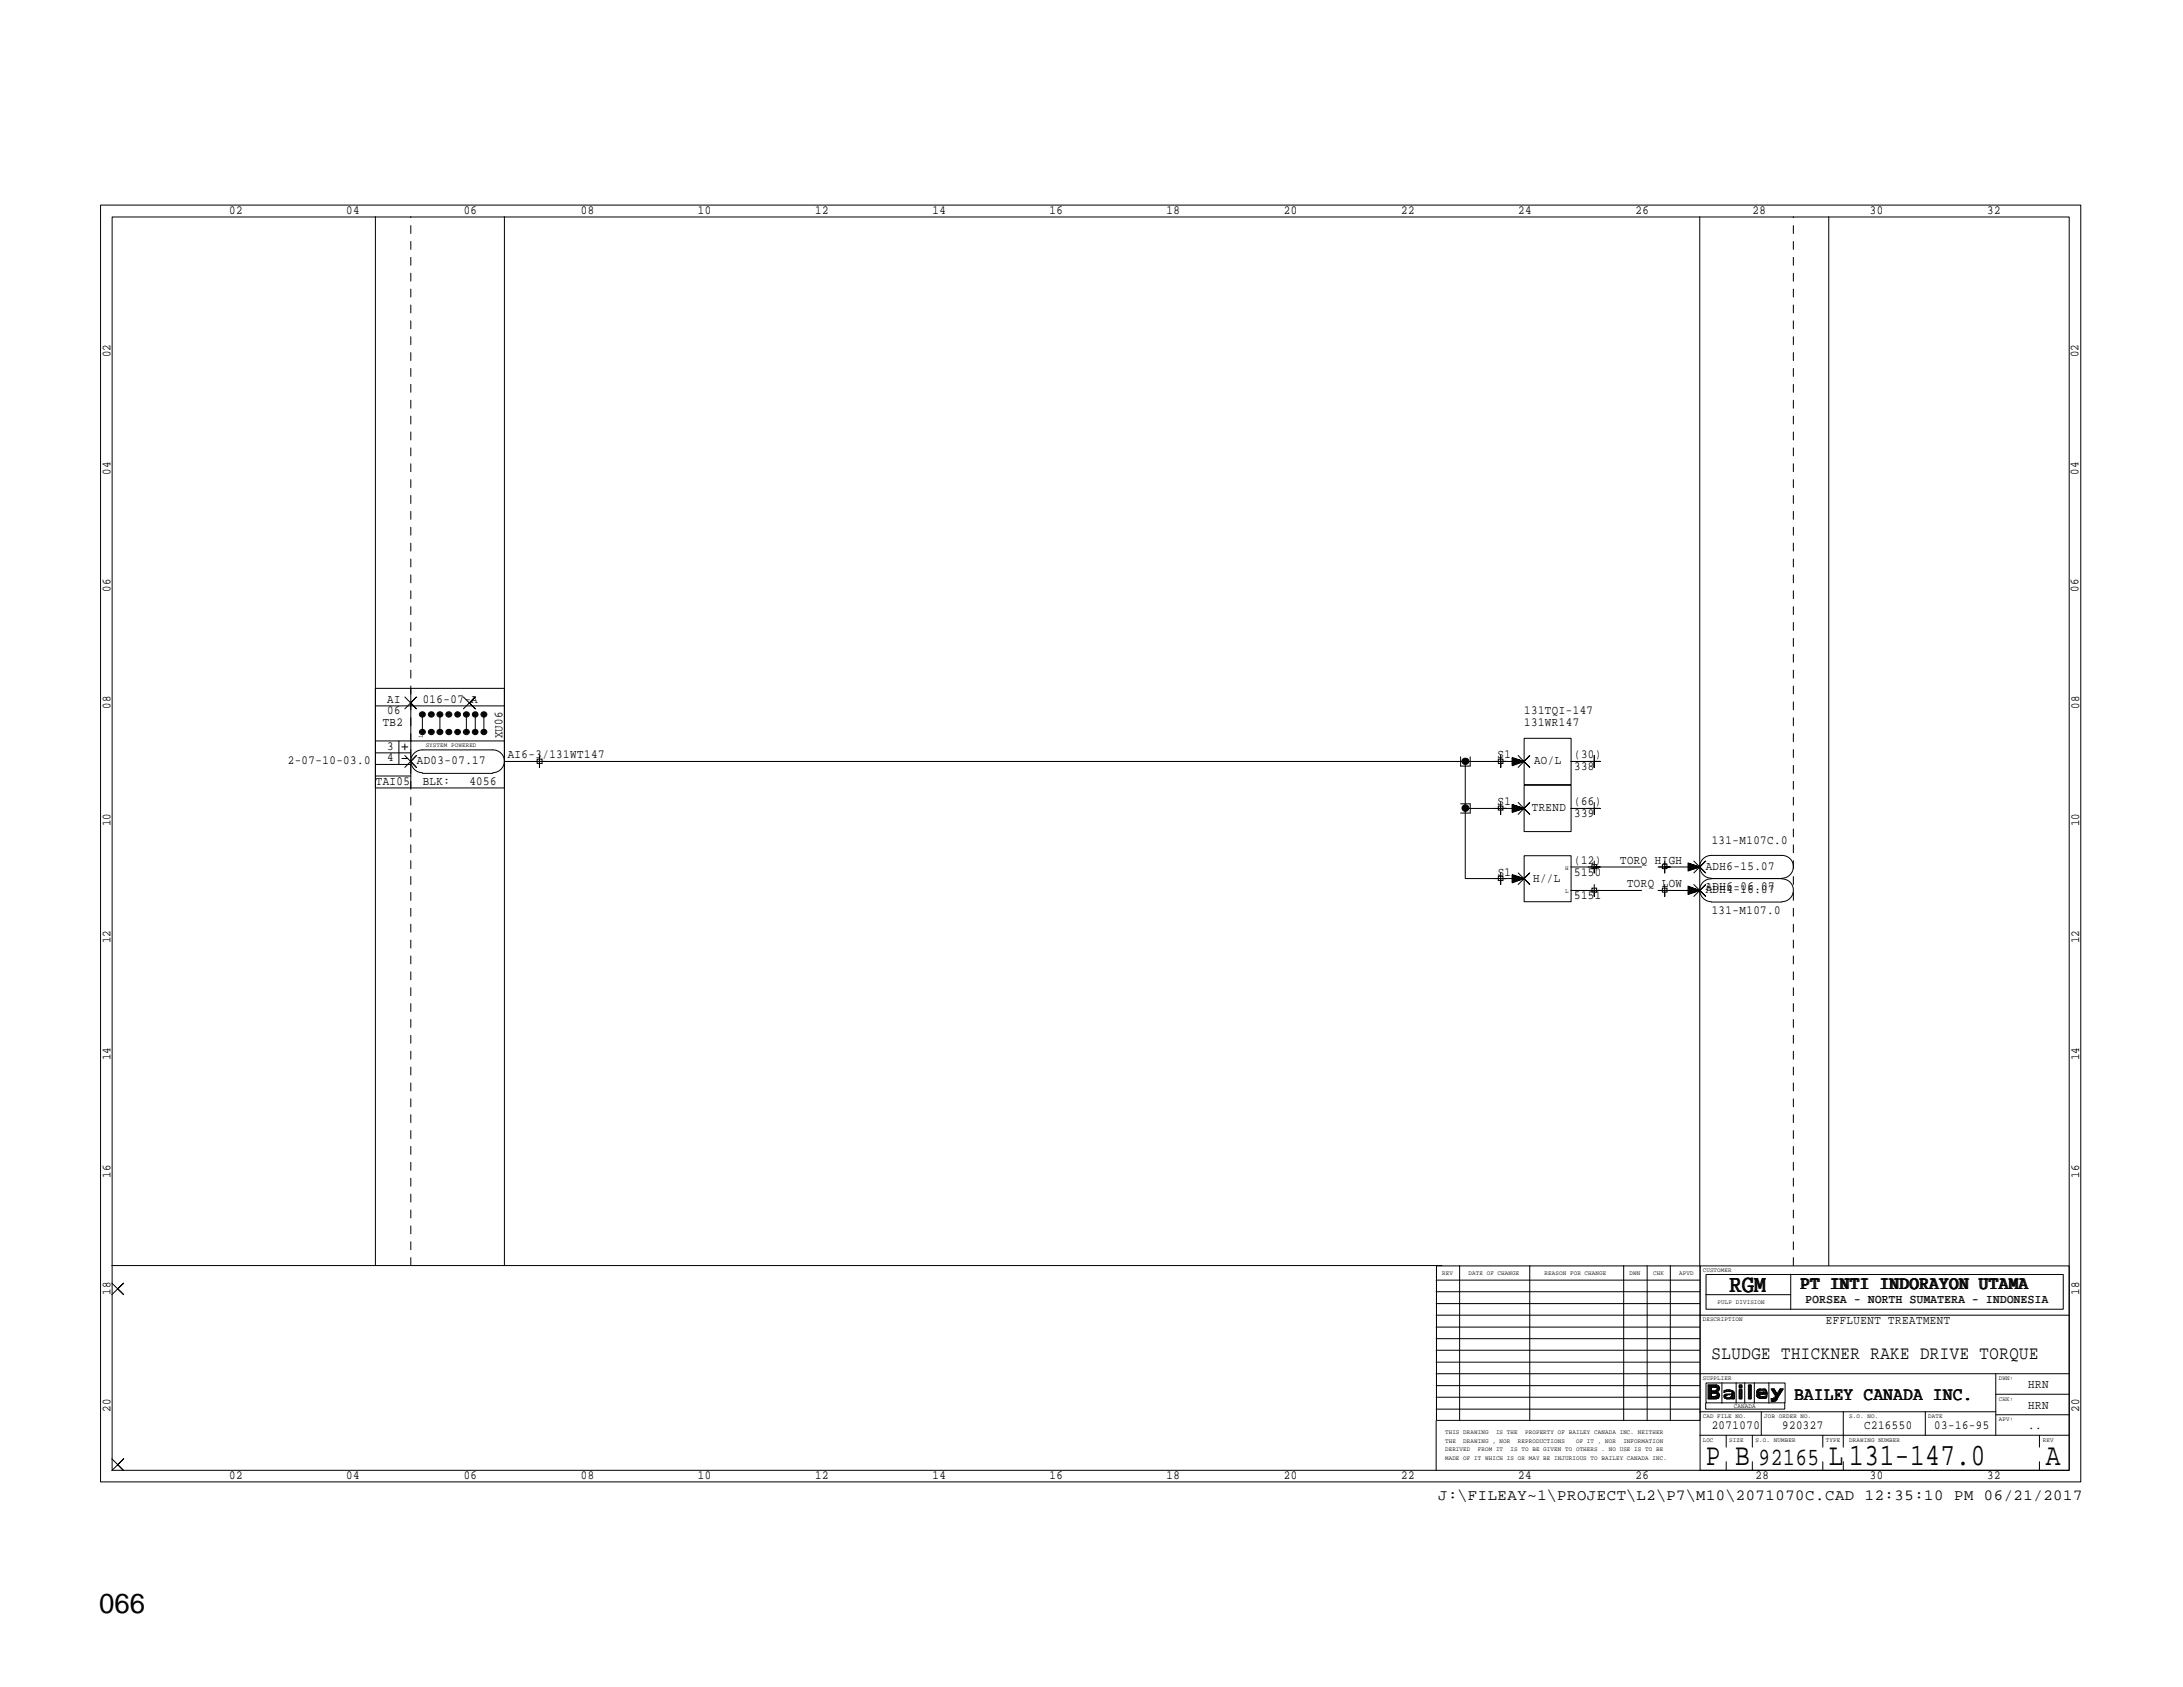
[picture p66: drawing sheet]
<svg xmlns="http://www.w3.org/2000/svg" width="279mm" height="216mm" viewBox="0 0 279 216" stroke-linecap="round" stroke-linejoin="round" font-family="sans-serif">
<defs><g id="words">
<g font-size="4">
<text x="218.3" y="187.5">P B</text>
<text x="234.1" y="187.5">L 131-147.0</text>
<text x="261.8" y="187.5">A</text>
</g>
<text font-size="3.5" x="12.7" y="206.4">066</text>
<g font-size="3.2">
<text x="221.3" y="165.3">RGM</text>
<text x="225.1" y="187.5">92165</text>
</g>
<g font-size="2.4">
<text x="230.5" y="164.9">PT INTI INDORAYON UTAMA</text>
<text x="219.1" y="173.9">SLUDGE THICKNER RAKE DRIVE TORQUE</text>
<text x="229.7" y="179.2">BAILEY CANADA INC.</text>
</g>
<text font-size="2" x="184.1" y="192">J:\FILEAY~1\PROJECT\L2\P7\M10\2071070C.CAD 12:35:10 PM 06/21/2017</text>
<g font-size="1.6">
<text x="29.3" y="27.3">02</text>
<text x="44.3" y="27.3">04</text>
<text x="59.4" y="27.3">06</text>
<text x="74.3" y="27.3">08</text>
<text x="89.3" y="27.3">10</text>
<text x="104.3" y="27.3">12</text>
<text x="119.3" y="27.3">14</text>
<text x="134.3" y="27.3">16</text>
<text x="149.3" y="27.3">18</text>
<text x="164.3" y="27.3">20</text>
<text x="179.3" y="27.3">22</text>
<text x="194.3" y="27.3">24</text>
<text x="209.3" y="27.3">26</text>
<text x="224.3" y="27.3">28</text>
<text x="239.3" y="27.3">30</text>
<text x="254.3" y="27.3">32</text>
<text x="14.1" y="45.7" transform="rotate(-90 14.1 45.7)">02</text>
<text x="266" y="45.7" transform="rotate(-90 266 45.7)">02</text>
<text x="14.1" y="60.7" transform="rotate(-90 14.1 60.7)">04</text>
<text x="266" y="60.7" transform="rotate(-90 266 60.7)">04</text>
<text x="14.1" y="75.7" transform="rotate(-90 14.1 75.7)">06</text>
<text x="266" y="75.7" transform="rotate(-90 266 75.7)">06</text>
<text x="49.6" y="90">AI</text>
<text x="54.1" y="90">016-07-A</text>
<text x="14.1" y="90.7" transform="rotate(-90 14.1 90.7)">08</text>
<text x="49" y="93">TB2</text>
<text x="49.6" y="95.9">3</text>
<text x="49.6" y="91.4">06</text>
<text x="64.3" y="94.5" transform="rotate(-90 64.3 94.5)">XU06</text>
<text x="195.1" y="93">131WR147</text>
<text x="195.1" y="91.4">131TQI-147</text>
<text x="266.1" y="90.7" transform="rotate(-90 266.1 90.7)">08</text>
<text x="36.8" y="97.8">2-07-10-03.0</text>
<text x="48.1" y="100.5">TAI05</text>
<text x="49.6" y="97.5">4</text>
<text x="53.3" y="97.8">AD03-07.17</text>
<text x="54.1" y="100.5">BLK:</text>
<text x="60.1" y="100.5">4056</text>
<text x="65" y="97.1">AI6-3/131WT147</text>
<text x="191.7" y="97.1">S1</text>
<text x="196.3" y="97.8">AO/L</text>
<text x="201.5" y="98.6">338</text>
<text x="201.5" y="97.1">(30)</text>
<text x="14.1" y="105.7" transform="rotate(-90 14.1 105.7)">10</text>
<text x="191.7" y="103.1">S1</text>
<text x="196" y="103.8">TREND</text>
<text x="201.5" y="104.6">339</text>
<text x="201.5" y="103.1">(66)</text>
<text x="219.1" y="107.9">131-M107C.0</text>
<text x="266.1" y="105.7" transform="rotate(-90 266.1 105.7)">10</text>
<text x="191.7" y="112.1">S1</text>
<text x="196.2" y="112.8">H//L</text>
<text x="201.5" y="112.1">5150</text>
<text x="201.5" y="110.6">(12)</text>
<text x="207.3" y="110.6">TORQ HIGH</text>
<text x="208.2" y="113.6">TORQ LOW</text>
<text x="218.3" y="111.3">ADH6-15.07</text>
<text x="218.3" y="114">ADH6-06.07</text>
<text x="201.5" y="115.1">5151</text>
<text x="218.3" y="114.3">ADH4-16.07</text>
<text x="219.1" y="116.9">131-M107.0</text>
<text x="14.1" y="120.7" transform="rotate(-90 14.1 120.7)">12</text>
<text x="266.1" y="120.7" transform="rotate(-90 266.1 120.7)">12</text>
<text x="14.1" y="135.7" transform="rotate(-90 14.1 135.7)">14</text>
<text x="266.1" y="135.7" transform="rotate(-90 266.1 135.7)">14</text>
<text x="14.1" y="150.7" transform="rotate(-90 14.1 150.7)">16</text>
<text x="266.1" y="150.7" transform="rotate(-90 266.1 150.7)">16</text>
<text x="14.1" y="165.7" transform="rotate(-90 14.1 165.7)">18</text>
<text x="231.1" y="166.8">PORSEA - NORTH SUMATERA - INDONESIA</text>
<text x="266.1" y="165.7" transform="rotate(-90 266.1 165.7)">18</text>
<text x="233.7" y="169.4">EFFLUENT TREATMENT</text>
<text x="259.6" y="177.7">HRN</text>
<text x="14.1" y="180.7" transform="rotate(-90 14.1 180.7)">20</text>
<text x="219.1" y="182.9">2071070</text>
<text x="228.1" y="182.9">920327</text>
<text x="238.6" y="182.9">C216550</text>
<text x="247.6" y="182.9">03-16-95</text>
<text x="259.6" y="180.3">HRN</text>
<text x="259.6" y="182.9">..</text>
<text x="266.1" y="180.7" transform="rotate(-90 266.1 180.7)">20</text>
<text x="29.3" y="189.3">02</text>
<text x="44.3" y="189.3">04</text>
<text x="59.4" y="189.3">06</text>
<text x="74.3" y="189.3">08</text>
<text x="89.3" y="189.3">10</text>
<text x="104.4" y="189.3">12</text>
<text x="119.3" y="189.3">14</text>
<text x="134.3" y="189.3">16</text>
<text x="149.3" y="189.3">18</text>
<text x="164.3" y="189.3">20</text>
<text x="179.3" y="189.3">22</text>
<text x="194.3" y="189.3">24</text>
<text x="209.3" y="189.3">26</text>
<text x="224.7" y="189.3">28</text>
<text x="239.3" y="189.3">30</text>
<text x="254.3" y="189.3">32</text>
</g>
<g font-size=".8">
<text x="54.1" y="94.5" transform="rotate(-90 54.1 94.5)">1</text>
<text x="54.5" y="95.6">SYSTEM POWERED</text>
<text x="200.3" y="111.3">H</text>
<text x="200.3" y="114.3">L</text>
<text x="184.6" y="163.1">REV</text>
<text x="188" y="163.1">DATE OF CHANGE</text>
<text x="197.7" y="163.1">REASON FOR CHANGE</text>
<text x="208.6" y="163.1">DWN</text>
<text x="211.6" y="163.1">CHK</text>
<text x="214.9" y="163.1">APVD</text>
<text x="217.9" y="162.7">CUSTOMER</text>
<text x="219.8" y="166.8">PULP DIVISION</text>
<text x="217.9" y="169.1">DESCRIPTION</text>
<text x="217.9" y="176.6">SUPPLIER</text>
<text x="255.8" y="179.2">CHK:</text>
<text x="255.8" y="176.6">DWN:</text>
<text x="185" y="185.8">DERIVED</text>
<text x="185" y="184.6">THE</text>
<text x="185" y="183.5">THIS DRAWING</text>
<text x="187.3" y="184.6">DRAWING , NOR</text>
<text x="189.1" y="185.8">FROM IT</text>
<text x="191.5" y="183.5">IS THE</text>
<text x="193.3" y="185.8">IS TO BE GIVEN TO OTHERS . NO USE IS TO BE</text>
<text x="194.3" y="184.6">REPRODUCTIONS</text>
<text x="195.2" y="183.5">PROPERTY OF BAILEY CANADA INC. NEITHER</text>
<text x="201.7" y="184.6">OF IT , NOR</text>
<text x="207.8" y="184.6">INFORMATION</text>
<text x="217.9" y="184.5">LOC</text>
<text x="217.9" y="181.5">CAD FILE NO.</text>
<text x="221.3" y="184.5">SIZE</text>
<text x="221.9" y="180.2">CANADA</text>
<text x="224.7" y="184.5">S.O. NUMBER</text>
<text x="225.8" y="181.5">JOB ORDER NO.</text>
<text x="233.7" y="184.5">TYPE</text>
<text x="236.7" y="184.5">DRAWING NUMBER</text>
<text x="236.7" y="181.5">S.O. NO.</text>
<text x="246.8" y="181.5">DATE</text>
<text x="255.8" y="181.9">APV:</text>
<text x="261.4" y="184.5">REV</text>
<text x="185" y="186.9">MADE OF IT WHICH IS OR MAY BE INJURIOUS TO BAILEY CANADA INC.</text>
</g>
</g></defs>
<path d="M204 114h9.1M204 111h9.1" fill="none" stroke="#000" stroke-width=".13" stroke-dasharray="6.1 2" stroke-linecap="butt"/>
<g fill="none" stroke="#000" stroke-width=".13">
<path d="M12.9 26.2h253.4v163.5h-253.4zM14.4 27.8h250.4v160.4h-250.4zM48 27.7v134.3M64.6 27.7v134.3M217.5 27.7v134.3M234.1 27.7v134.3M48 94.8h16.6M48 90.3h16.6M48 88.1h16.6M48 99.3h4.6M48 96.4h4.6M48 97.8h4.6"/>
<path d="M51.1 94.8v3M51.4 95.6h.8M51.4 97.1h.8M51.8 96.7l1.5 1.5-.7-.7 .7-.8-1.5 1.5M51.8 89.2l1.5 1.5-.7-.7 .7-.8-1.5 1.5M51.8 95.2v.8M52.6 88.1v12.7M53.9 93.5h.3v.3h-.3zM53.9 91.3h.3v.3h-.3zM54 93.6h.2v.1h-.2zM54 91.3h.2v.1l-.2 .1zM54 93.6l.1 .1z"/>
<path d="M54 91.4h.1zM54.1 98.9a1.46 1.46 0 0 1-1.5-1.5 1.46 1.46 0 0 1 1.5-1.4h9a1.46 1.46 0 0 1 1.5 1.4 1.46 1.46 0 0 1-1.5 1.5M54.1 99h9M54.1 91.4v2.3M55 93.5h.4v.3h-.4l-.1-.1zM55 91.3h.4v.3h-.4l-.1-.2zM55.1 93.6h.2v.1h-.2zM55.1 91.3h.2v.2h-.2zM55.1 93.6l.2 .1zM55.1 91.4h.2zM56.1 93.5h.4l.1 .2-.3 .2-.2-.1zM56.1 91.3h.4l.1 .1-.3 .2h-.2z"/>
<path d="M56.2 93.6h.2l.1 .1h-.3zM56.2 91.3h.2l.1 .1-.3 .1zM56.3 93.6l.1 .1h-.1zM56.3 91.4h.1zM56.3 91.4v2.3M57.3 93.5h.3v.3h-.3zM57.3 91.3h.3v.3h-.3zM57.3 93.6h.2v.1h-.2zM57.3 91.3h.2v.2h-.2zM57.4 93.6l.1 .1zM57.4 91.4h.1zM58.4 93.5h.3l.1 .2-.3 .2-.1-.1-.1-.1z"/>
<path d="M58.4 91.3h.3l.1 .1-.3 .2h-.1l-.1-.2zM58.5 93.6h.2v.1h-.2zM58.5 91.3h.2v.1l-.2 .1zM58.5 93.6l.1 .1h-.1zM58.5 91.4h.1zM59.3 89.2l1.5 1.5-.7-.7 .7-.8-1.5 1.5M59.5 93.5h.3v.3h-.3zM59.5 91.3h.3v.3h-.3zM59.6 93.6h.2l.1 .1h-.3zM59.6 91.3h.2l.1 .1-.3 .1zM59.6 93.6l.2 .1zM59.6 91.4h.2z"/>
<path d="M59.7 91.4v2.3M60.7 93.5h.3v.3h-.3l-.1-.1zM60.7 91.3h.3v.3h-.3l-.1-.2zM60.7 93.6h.2v.1h-.2zM60.7 91.3h.2v.2h-.2zM60.8 93.6l.1 .1zM60.8 91.4h.1zM60.8 91.4v2.3M61.8 93.5h.3v.3h-.3zM61.8 91.3h.3v.3h-.3zM61.8 93.6h.2l.1 .1h-.3zM61.8 91.3h.2l.1 .1-.3 .1z"/>
<path d="M61.9 93.6l.1 .1zM61.9 91.4h.1zM61.9 91.4v2.3M68.7 97.2h.7v.5h-.7zM69 96.7v1.5v-.7h.8h-1.5M186.9 96.9v1.1h1.3v-1.1M187.5 97.5v6M191.8 97.2h.6v.5h-.6zM192.1 96.7v1.5v-.7h.7h-1.5M193.5 97.8l1.6-.3-1.6 .4M193.5 97.7l1.6-.2-1.6 .2M193.5 97.5h1.6l-1.6 .1"/>
<path d="M193.5 97.4l1.6 .1h-130.5M193.5 97.2l1.6 .3-1.6-.2M193.5 97.1l1.6 .4-1.6-.3M193.5 97l1.6 .5-1.6 .5v-1.1l1.6 .6M194.3 96.7l1.5 1.5-.7-.7 .7-.8-1.5 1.5M195.1 94.5h6v5.9h-6zM201 97.5h3M204 96.7v1.5v-.7h.8h-1.5M48 100.8h16.6M186.9 102.9h1.3v1.2h-1.3M187.5 103.5v8.9h7.6h-1.6M191.8 103.2h.6v.5h-.6z"/>
<path d="M191.8 112.1h.6v.6h-.6zM192.1 102.7v1.5v-.7h.7h-1.5M192.1 111.7v1.5v-.8h.7h-1.5M193.5 103.8l1.6-.3-1.6 .4M193.5 103.7l1.6-.2-1.6 .3M193.5 103.5h1.6l-1.6 .1M193.5 103.4l1.6 .1h-7.6M193.5 103.3l1.6 .2-1.6-.2M193.5 103.1l1.6 .4-1.6-.3M193.5 103l1.6 .5-1.6 .5v-1l1.6 .5M193.5 112.8l1.6-.4-1.6 .5M193.5 112.7l1.6-.3-1.6 .4"/>
<path d="M193.5 112.5l1.6-.1-1.6 .2M193.5 112.2l1.6 .2-1.6-.1M193.5 112.1l1.6 .3-1.6-.3M193.5 112l1.6 .4-1.6 .6v-1.1l1.6 .5M194.3 102.7l1.5 1.5-.7-.7 .7-.8-1.5 1.5M194.3 111.7l1.5 1.5-.7-.8 .7-.7-1.5 1.5M195.1 100.5h6v5.9h-6zM195.1 109.5h6v5.9h-6zM201 103.5h3M201 114h3M201 111h3M203.8 110.7h.5v.5h-.5z"/>
<path d="M203.8 113.7h.5v.5h-.5zM204 102.7v1.5v-.7h.8h-1.5M204 110.2v1.5v-.7h.8h-1.5M204 113.2v1.5v-.7h.8h-1.5M212.8 110.7h.6v.5h-.6zM212.8 113.7h.6v.5h-.6zM213.1 110.2v1.5v-.7h.7h-1.5M213.1 113.2v1.5v-.7h.7h-1.5M216.1 111.3l1.5-.3-1.5 .4M216.1 111.2l1.5-.2-1.5 .3M216.1 111h1.5l-1.5 .1M216.1 110.9l1.5 .1h-1.5"/>
<path d="M216.1 110.7l1.5 .3-1.5-.2M216.1 110.6l1.5 .4-1.5-.3M216.1 110.5l1.5 .5-1.5 .5v-1.1l1.5 .6h-4.5M216.1 114.3l1.5-.3-1.5 .4M216.1 114.2l1.5-.2-1.5 .3M216.1 114h1.5l-1.5 .1M216.1 113.9l1.5 .1h-1.5M216.1 113.7l1.5 .3-1.5-.2M216.1 113.6l1.5 .4-1.5-.3M216.1 113.5l1.5 .5-1.5 .5v-1.1l1.5 .6h-4.5M216.8 110.2l1.5 1.5-.7-.7 .7-.8-1.5 1.5M216.8 113.2l1.5 1.5-.7-.7 .7-.8-1.5 1.5"/>
<path d="M219 112.4a1.46 1.46 0 0 1-1.4-1.5 1.46 1.46 0 0 1 1.4-1.4h9a1.46 1.46 0 0 1 1.5 1.4 1.46 1.46 0 0 1-1.5 1.5M219 112.4h9M219 112.5a1.46 1.46 0 0 0-1.4 1.4 1.46 1.46 0 0 0 1.4 1.5M219 115.4h9M228 112.5a1.46 1.46 0 0 1 1.5 1.4 1.46 1.46 0 0 1-1.5 1.5M14.3 162h170.3M14.3 164.2l1.5 1.5-.7-.8 .7-.7-1.5 1.5M183.8 178.8h33.7M183.8 177.3h33.7M183.8 174.3h33.7M183.8 172.8h33.7M183.8 171.3h33.7"/>
<path d="M183.8 169.8h33.7M183.8 166.8h33.7M183.8 165.3h33.7M183.8 163.8h33.7M183.9 162h33.7v19.8h-33.7zM186.8 162v19.8M195.8 162v19.8M207.8 162v19.8M210.8 162v19.8M213.8 162v19.8M217.6 162h47.2v26.2h-47.2zM218.3 179.6v.7h10.1v-.7"/>
<path d="M218.3 165.7h10.9M218.4 177h10.1v2.5h-10.1zM218.4 163.1h45.7v4.5h-45.7zM218.7 177.2v1.8M218.8 177.2v1.8M218.9 177.2v1.8M219 177.2v1.8M219.1 177.2v.3M219.1 178v.3M219.1 178.7v.3M219.2 177.2v.3M219.2 178v.3"/>
<path d="M219.2 178.7v.3M219.3 177.2v.3M219.3 178v.3M219.3 178.7v.3M219.4 177.2v.3M219.4 178v.3M219.4 178.7v.3M219.5 177.2v.3M219.5 178v.3M219.5 178.7v.3M219.6 177.5h-.6v.5h.6v.3M219.6 178.3h-.6v.4h.6v.3"/>
<path d="M219.6 178.3l.2 .2-.1 .1h-.2M219.6 177.5l.2 .2-.1 .2h-.2M219.6 177.2v.3M219.7 178.1a.43 .43 0 0 1 .4 .5 .43 .43 0 0 1-.5 .4M219.7 177.2a.41 .41 0 0 1 .4 .5 .41 .41 0 0 1-.5 .4M219.7 177.2h-1.1v1.8h1.1v-.3M219.7 177.2v.3M219.7 178v.3M219.7 177.2v.4M219.7 177.9v.5M219.7 178.7v.3M219.8 177.3v.8"/>
<path d="M219.8 178.2v.8M219.9 177.3v.8M219.9 178.2v.8M220 177.4v.7M220 178.3v.7M220 177.5v.4M220 178.4v.4M220.4 177v2.6M220.7 178.9l.4 .1M220.7 178.5v.4M220.7 178.9l-.1-.2 .3-.3v.6M220.8 177.9v.2"/>
<path d="M220.8 178.4v.6M220.9 177.9v.2M220.9 177.8v.3M220.9 178.4v.2M221 177.8v.3M221 178.4v.2M221 178.9v.1M221 178.6l-.1 .1 .1 .1M221.1 177.8v.3M221.1 178.4v.2M221.1 178.9v.1M221.1 177.8v.2"/>
<path d="M221.1 178.4v.1M221.2 177.8v.3M221.2 178.4v.1M221.2 178.9v.1M221.3 179v-.1l.1 .1M221.3 177.8v.3M221.3 178.4v.1M221.4 177.8v.3M221.4 178.4v.1M221.4 178.8v.2M221.5 177.9v.2M221.5 178.4h.1"/>
<path d="M221.5 178.8v.2M221.6 179v-.3l-.7 .2v.1M221.6 179h-.5M221.6 177.9v.2M221.6 178.4v.1M221.7 178.5l-.2 .3M221.7 177.9v.2h-.5l-.6 .1 .1-.3v.2M221.7 178l.1 .1 .1 .1M221.7 178.3v.7M221.7 178.1l-.1 .2M221.7 177.9v1.1M221.8 178v1"/>
<path d="M221.9 178.1v.9M222 178.2v.8h-.4M222.2 177v2.6M222.6 177.2h.4v.4h-.4zM222.6 177.8h.4v1.2h-.4zM222.6 177.2v.4M222.6 177.8v1.2M222.7 177.2v.4M222.7 177.8v1.2M222.8 177.2v.4M222.8 177.8v1.2M222.9 177.2v.4"/>
<path d="M222.9 177.8v1.2M223.3 177v2.6M223.8 177.2h.4v1.8h-.4zM223.9 177.2v1.8M224 177.2v1.8M224.1 177.2v1.8M224.5 177v2.6M224.9 177.9v.8M225 177.8h.3v.1M225 177.8l-.2 .3v.5M225 177.8v1M225 177.8v1.1l-.2-.3"/>
<path d="M225.1 178.4a.6 .6 0 0 0 .6 .3v.3M225.1 178.9l.5 .1 .5-.1M225.1 178l-.1 .2M225.1 178.2h.8v.2M225.1 177.8v1.1M225.2 177.8v.2M225.2 178.2v.2M225.2 178.6v.4M225.3 178.1l.4-.1 .1 .1M225.3 177.8v.1M225.3 178.2v.2M225.3 178.7v.3"/>
<path d="M225.4 177.8v.1M225.4 178.2v.2M225.4 178.7v.3M225.5 177.8v.1M225.5 178.2v.2M225.5 178.7v.3M225.6 177.8v.1M225.6 178.2v.2M225.6 178.8v.2M225.6 178.7v.3M225.7 177.9v-.1h.3v.6M225.7 178.2v.2"/>
<path d="M225.8 177.8v.2M225.8 178.2v.2M225.8 178.7v.3M225.9 177.8v.3M225.9 178.7v.3M225.9 177.8v.6M226 177.9l.1 .2v.1M226 178.7v.2M226.1 177.9v.5M226.1 178.7v.2M226.1 178.6l-.5 .1M226.2 178.1v.3h-1.1"/>
<path d="M226.2 178.6l-.1 .3M226.4 177v2.6M226.7 179h.3v.4M226.7 179v.4h.3M226.7 179h.5M226.8 177.8v.1M226.8 179v.4M226.9 177.8v.2M226.9 179v.4M226.9 177.8v.3M227 178.9l.2-.2v.6M227 177.8v.4"/>
<path d="M227.1 177.8v.6M227.1 179v.4M227.1 177.8h-.4l.8 1.2M227.1 177.8l.4 .6M227.2 177.9v.5M227.2 178.9v.5M227.2 178v.6M227.3 178.1v1.1M227.5 178.4v.6M227.5 179l-.3 .3-.2 .1M227.5 178.3v.6M227.6 178.1v.6"/>
<path d="M227.7 178v.6M227.8 177.9v.6M227.8 177.8v.6M227.8 177.8h.4l-.8 1.3v-.9M227.8 177.8l-.3 .6M227.9 177.8v.4M228 177.8v.3M228 177.8v.2M228.1 177.8v.1M229.2 163.1v4.5M255.4 178.4h9.4M255.4 175.8v7.9"/>
<path d="M264.8 175.8h-81M264.8 168.3h-81M14.3 186.7l1.5 1.5-.7-.8 .7-.7-1.5 1.5M183.8 180.3h33.7M183.8 181.8v6.4M217.5 183.7h47.3M217.5 180.7h37.9M220.9 183.7v1.5M220.9 187.1v1.1M224.3 183.7v1.5M224.3 187.1v1.1M225.4 180.7v3"/>
<path d="M233.3 183.7v1.5M233.3 187.1v1.1M235.9 187.1v1.1M235.9 180.7v4.5M246.4 180.7v3M255.4 181.1h9.4M261 183.7v1.5M261 187.1v1.1"/>
<circle cx="54.1" cy="91.4" r=".29"/>
<circle cx="54.1" cy="93.7" r=".28"/>
<circle cx="54.1" cy="93.7" r=".36"/>
<circle cx="54.1" cy="91.4" r=".36"/>
<circle cx="55.2" cy="91.4" r=".29"/>
<circle cx="55.2" cy="93.7" r=".28"/>
<circle cx="55.2" cy="93.7" r=".36"/>
<circle cx="55.2" cy="91.4" r=".36"/>
<circle cx="56.3" cy="91.4" r=".29"/>
<circle cx="56.3" cy="93.7" r=".28"/>
<circle cx="56.3" cy="91.4" r=".36"/>
<circle cx="56.3" cy="93.7" r=".36"/>
<circle cx="57.5" cy="91.4" r=".29"/>
<circle cx="57.5" cy="93.7" r=".28"/>
<circle cx="57.5" cy="93.7" r=".36"/>
<circle cx="57.5" cy="91.4" r=".36"/>
<circle cx="58.6" cy="93.7" r=".35"/>
<circle cx="58.6" cy="91.4" r=".35"/>
<circle cx="58.6" cy="91.4" r=".3"/>
<circle cx="58.6" cy="93.7" r=".29"/>
<circle cx="59.7" cy="91.4" r=".29"/>
<circle cx="59.7" cy="93.7" r=".28"/>
<circle cx="59.7" cy="93.7" r=".36"/>
<circle cx="59.7" cy="91.4" r=".36"/>
<circle cx="60.8" cy="93.7" r=".35"/>
<circle cx="60.8" cy="91.4" r=".35"/>
<circle cx="60.8" cy="91.4" r=".29"/>
<circle cx="60.9" cy="93.7" r=".28"/>
<circle cx="61.9" cy="91.4" r=".29"/>
<circle cx="62" cy="93.7" r=".28"/>
<circle cx="62" cy="91.4" r=".36"/>
<circle cx="62" cy="93.7" r=".36"/>
<circle cx="187.6" cy="97.4" r=".43"/>
<circle cx="187.6" cy="103.4" r=".43"/>
</g>
<g fill="#000">
<circle cx="187.6" cy="97.4" r=".43"/>
<circle cx="187.6" cy="103.4" r=".43"/>
</g>
<path d="M52.6 162v-134.3M229.5 162v-134.3" fill="none" stroke="#000" stroke-width=".13" stroke-dasharray="1 1 1 1 1 1 1 1"/>
<use href="#words"/>
</svg>
